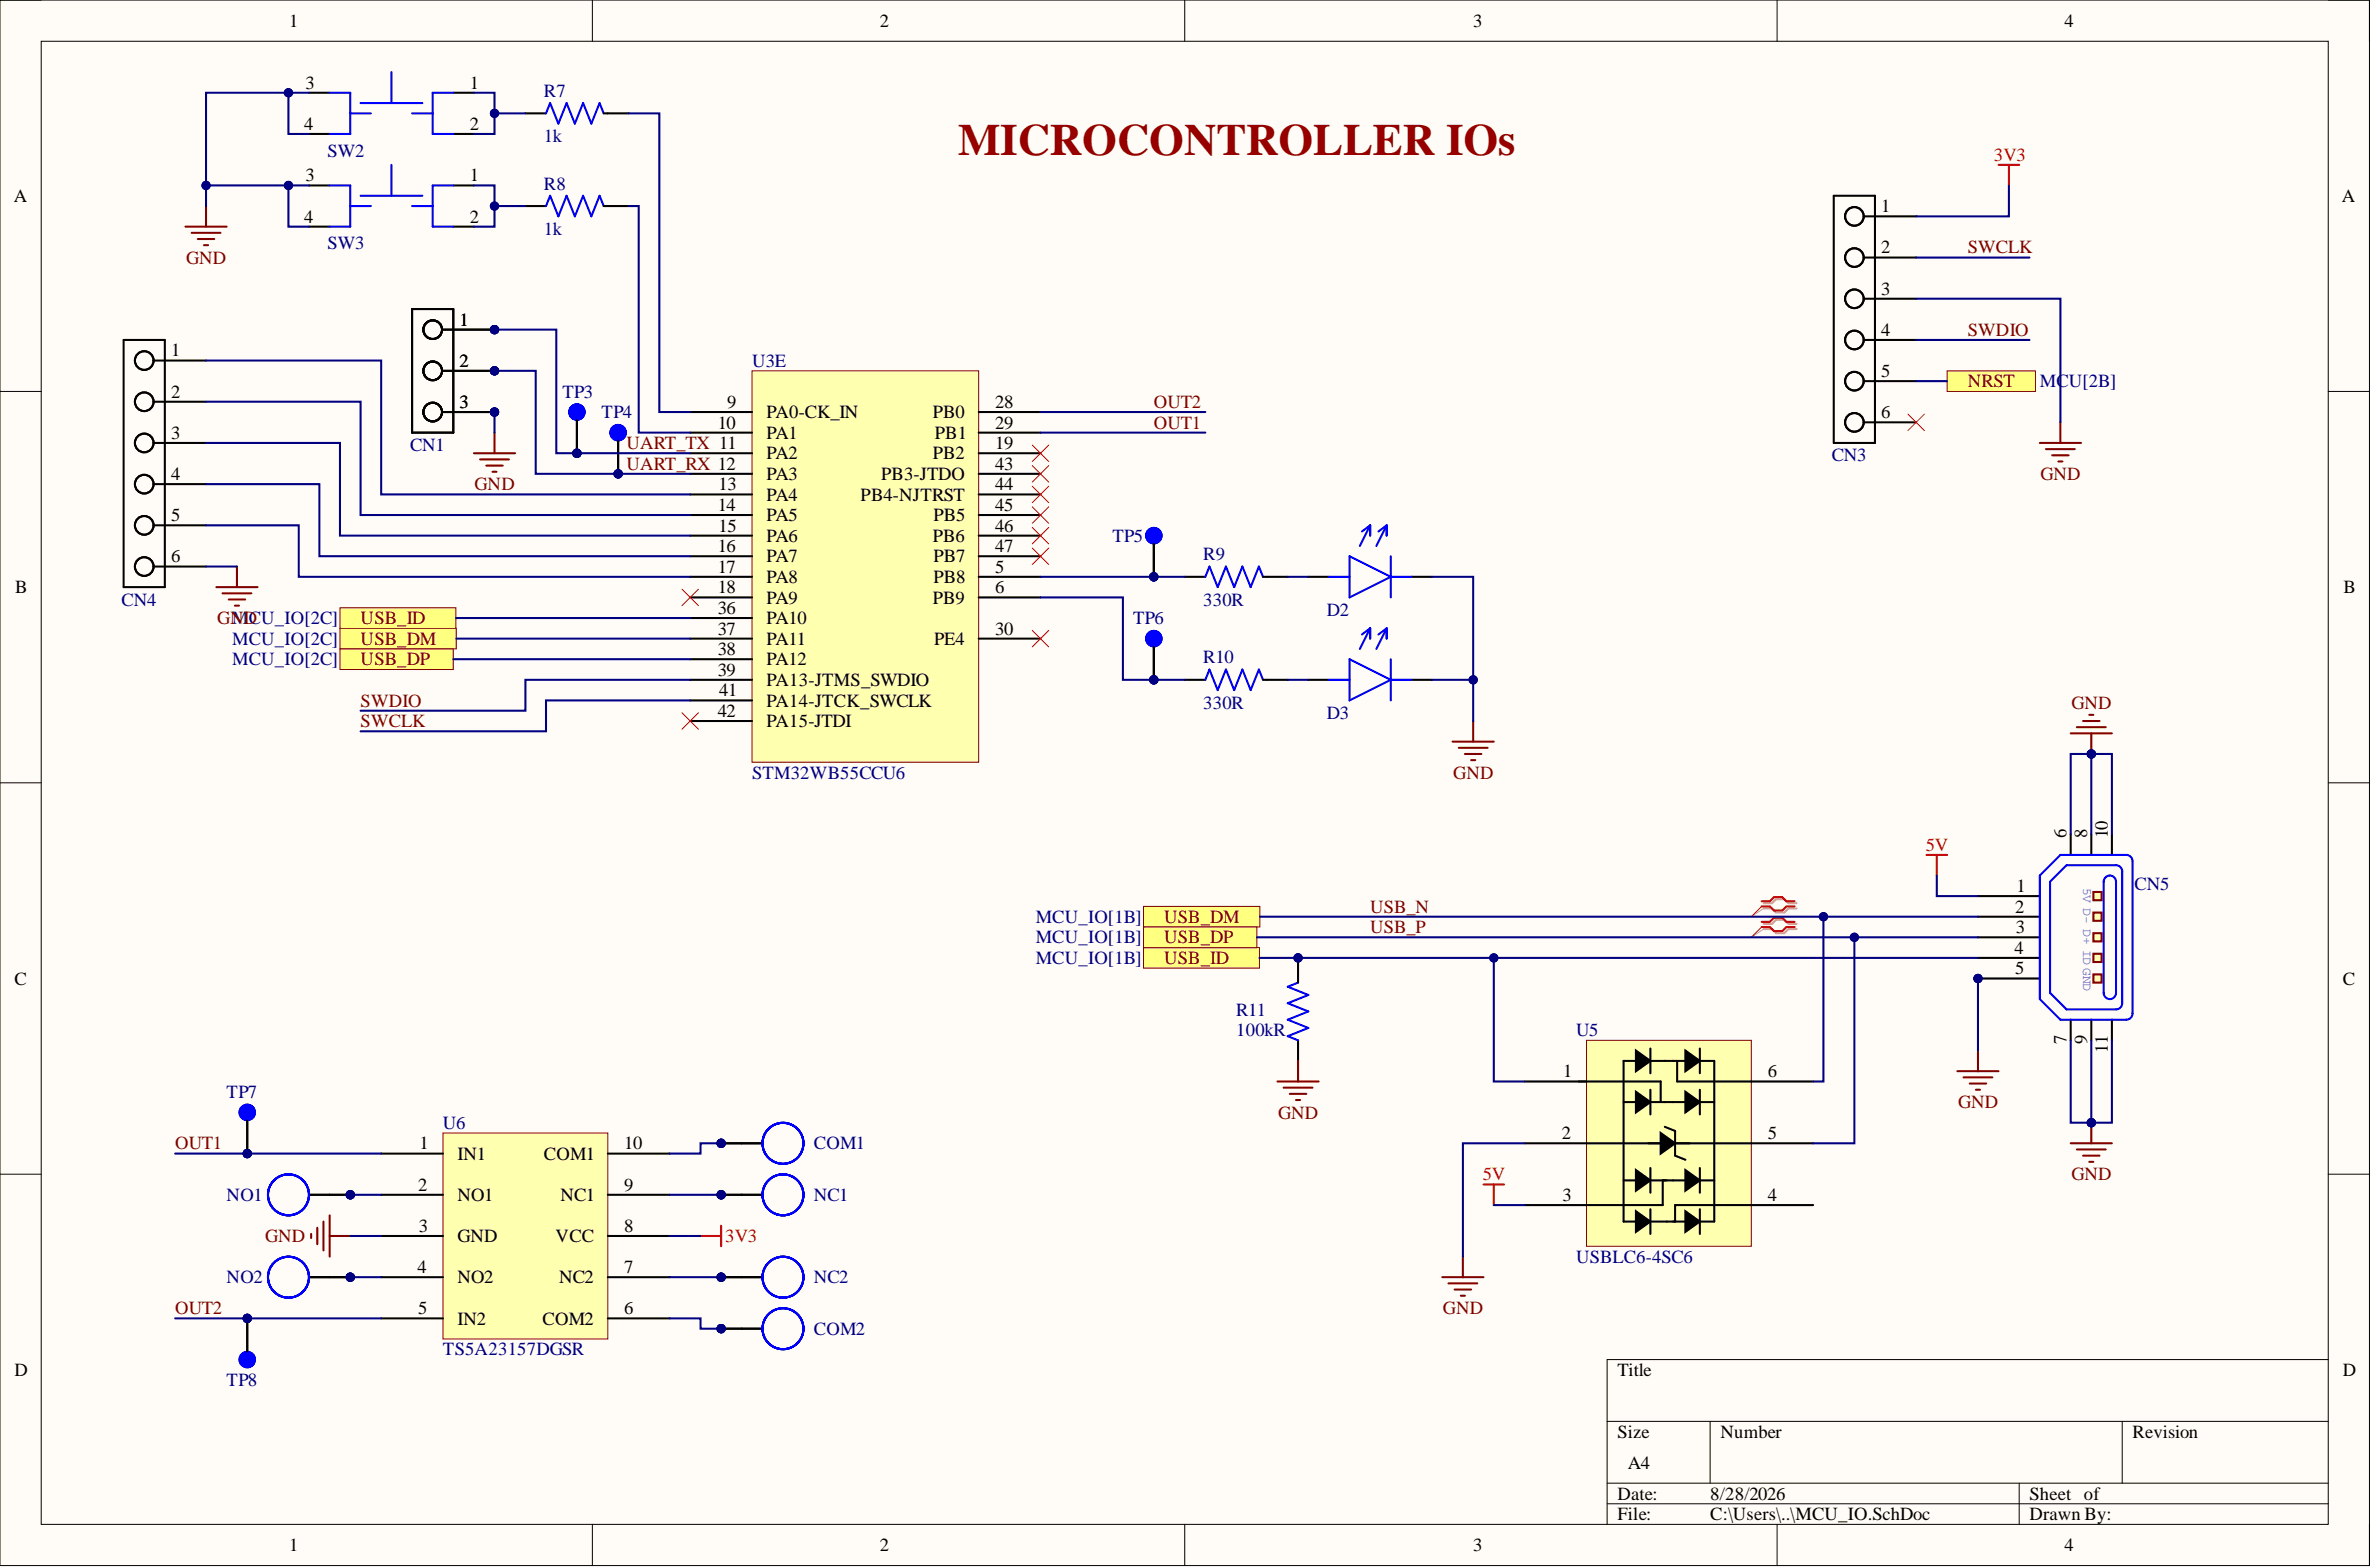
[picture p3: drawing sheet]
<svg xmlns="http://www.w3.org/2000/svg" width="292mm" height="193mm" viewBox="0 0 292 193" stroke-linecap="round" stroke-linejoin="round" font-family="sans-serif">
<defs><g id="words">
<text font-size="5.5" fill="#980000" x="118" y="19.1">MICROCONTROLLER IOs</text>
<g font-size="2.3">
<text x="35.6" y="3.3">1</text>
<text x="108.4" y="3.3">2</text>
<text x="181.5" y="3.3">3</text>
<text x="254.3" y="3.3">4</text>
<text x="37.7" y="10.9">3</text>
<text x="57.9" y="10.9">1</text>
<text x="37.5" y="16">4</text>
<text x="57.9" y="16">2</text>
<text x="37.7" y="22.3">3</text>
<text x="57.9" y="22.3">1</text>
<text x="1.7" y="24.9">A</text>
<text x="37.5" y="27.4">4</text>
<text x="57.9" y="27.4">2</text>
<text x="231.8" y="26.1">1</text>
<text x="288.5" y="24.9">A</text>
<text x="231.8" y="31.2">2</text>
<text x="56.6" y="40.1">1</text>
<text x="231.8" y="36.3">3</text>
<text x="231.8" y="41.4">4</text>
<text x="21.1" y="43.9">1</text>
<text x="56.6" y="45.2">2</text>
<text x="231.8" y="46.4">5</text>
<text x="21.1" y="49">2</text>
<text x="56.6" y="50.2">3</text>
<text x="88.4" y="52.8">10</text>
<text x="89.6" y="50.2">9</text>
<text x="94.4" y="51.5">PA0-CK_IN</text>
<text x="114.9" y="51.5">PB0</text>
<text x="122.6" y="50.2">28</text>
<text x="122.6" y="52.8">29</text>
<text x="231.8" y="51.5">6</text>
<text x="21.1" y="54">3</text>
<text x="21.1" y="59.1">4</text>
<text x="94.4" y="54">PA1</text>
<text x="94.4" y="56.6">PA2</text>
<text x="94.4" y="59.1">PA3</text>
<text x="108.6" y="59.1">PB3-JTDO</text>
<text x="114.9" y="56.6">PB2</text>
<text x="115.2" y="54">PB1</text>
<text x="122.6" y="55.3">19</text>
<text x="122.6" y="57.8">43</text>
<text x="21.1" y="64.2">5</text>
<text x="88.4" y="62.9">14</text>
<text x="88.5" y="60.4">13</text>
<text x="88.5" y="65.5">15</text>
<text x="94.4" y="61.6">PA4</text>
<text x="94.4" y="64.2">PA5</text>
<text x="106" y="61.6">PB4-NJTRST</text>
<text x="115" y="64.2">PB5</text>
<text x="122.6" y="60.4">44</text>
<text x="122.6" y="62.9">45</text>
<text x="122.6" y="65.5">46</text>
<text x="21.1" y="69.3">6</text>
<text x="88.4" y="68">16</text>
<text x="88.4" y="70.5">17</text>
<text x="94.4" y="66.7">PA6</text>
<text x="94.4" y="69.3">PA7</text>
<text x="94.4" y="71.8">PA8</text>
<text x="114.9" y="66.7">PB6</text>
<text x="115" y="69.3">PB7</text>
<text x="115" y="71.8">PB8</text>
<text x="122.6" y="68">47</text>
<text x="122.6" y="70.5">5</text>
<text x="1.9" y="73.1">B</text>
<text x="88.4" y="73.1">18</text>
<text x="88.4" y="75.6">36</text>
<text x="94.4" y="74.3">PA9</text>
<text x="94.4" y="76.9">PA10</text>
<text x="114.9" y="74.3">PB9</text>
<text x="122.6" y="73.1">6</text>
<text x="288.7" y="73.1">B</text>
<text x="88.4" y="78.1">37</text>
<text x="88.4" y="80.7">38</text>
<text x="88.4" y="83.2">39</text>
<text x="94.4" y="79.4">PA11</text>
<text x="94.4" y="81.9">PA12</text>
<text x="115.1" y="79.4">PE4</text>
<text x="122.6" y="78.1">30</text>
<text x="88.4" y="88.3">42</text>
<text x="88.6" y="85.7">41</text>
<text x="94.4" y="84.5">PA13-JTMS_SWDIO</text>
<text x="94.4" y="87">PA14-JTCK_SWCLK</text>
<text x="94.4" y="89.6">PA15-JTDI</text>
<text x="254.6" y="103.2" transform="rotate(-90 254.6 103.2)">6</text>
<text x="257.1" y="103.2" transform="rotate(-90 257.1 103.2)">8</text>
<text x="259.7" y="103.2" transform="rotate(-90 259.7 103.2)">10</text>
<text x="248.3" y="112.4">2</text>
<text x="248.4" y="109.8">1</text>
<text x="248.2" y="117.5">4</text>
<text x="248.3" y="120">5</text>
<text x="248.3" y="114.9">3</text>
<text x="1.8" y="121.3">C</text>
<text x="288.6" y="121.3">C</text>
<text x="254.6" y="128.6" transform="rotate(-90 254.6 128.6)">7</text>
<text x="257.1" y="128.6" transform="rotate(-90 257.1 128.6)">9</text>
<text x="259.7" y="129.6" transform="rotate(-90 259.7 129.6)">11</text>
<text x="192.6" y="132.7">1</text>
<text x="217.8" y="132.7">6</text>
<text x="51.7" y="141.6">1</text>
<text x="56.4" y="142.8">IN1</text>
<text x="67" y="142.8">COM1</text>
<text x="76.9" y="141.6">10</text>
<text x="192.4" y="140.3">2</text>
<text x="217.8" y="140.3">5</text>
<text x="51.5" y="146.6">2</text>
<text x="56.4" y="147.9">NO1</text>
<text x="69" y="147.9">NC1</text>
<text x="76.9" y="146.6">9</text>
<text x="192.5" y="147.9">3</text>
<text x="217.8" y="147.9">4</text>
<text x="51.6" y="151.7">3</text>
<text x="56.4" y="153">GND</text>
<text x="68.5" y="153">VCC</text>
<text x="76.9" y="151.7">8</text>
<text x="51.4" y="156.8">4</text>
<text x="51.5" y="161.8">5</text>
<text x="56.4" y="158">NO2</text>
<text x="68.9" y="158">NC2</text>
<text x="76.9" y="161.8">6</text>
<text x="76.9" y="156.8">7</text>
<text x="56.4" y="163.1">IN2</text>
<text x="66.8" y="163.1">COM2</text>
<text x="1.8" y="169.5">D</text>
<text x="199.3" y="169.5">Title</text>
<text x="288.6" y="169.5">D</text>
<text x="199.3" y="177.1">Size</text>
<text x="212" y="177.1">Number</text>
<text x="262.7" y="177.1">Revision</text>
<text x="199.3" y="184.7">Date:</text>
<text x="200.5" y="180.9">A4</text>
<text x="210.7" y="184.7">8/28/2026</text>
<text x="250" y="184.7">Sheet of</text>
<text x="35.6" y="191">1</text>
<text x="108.4" y="191">2</text>
<text x="181.5" y="191">3</text>
<text x="199.3" y="187.2">File:</text>
<text x="210.7" y="187.2">C:\Users\..\MCU_IO.SchDoc</text>
<text x="250" y="187.2">Drawn By:</text>
<text x="254.3" y="191">4</text>
</g>
<g font-size="2.3" fill="#000080">
<text x="67" y="11.9">R7</text>
<text x="67" y="17.5">1k</text>
<text x="40.4" y="19.3">SW2</text>
<text x="67" y="23.3">R8</text>
<text x="67" y="28.9">1k</text>
<text x="40.4" y="30.7">SW3</text>
<text x="92.6" y="45.2">U3E</text>
<text x="251.3" y="47.7">MCU[2B]</text>
<text x="69.3" y="49">TP3</text>
<text x="74.1" y="51.5">TP4</text>
<text x="50.5" y="55.6">CN1</text>
<text x="225.7" y="56.8">CN3</text>
<text x="137.1" y="66.7">TP5</text>
<text x="148.2" y="69">R9</text>
<text x="15" y="74.6">CN4</text>
<text x="28.6" y="76.9">MCU_IO[2C]</text>
<text x="139.6" y="76.9">TP6</text>
<text x="148.2" y="74.6">330R</text>
<text x="163.5" y="75.9">D2</text>
<text x="28.6" y="79.4">MCU_IO[2C]</text>
<text x="28.6" y="81.9">MCU_IO[2C]</text>
<text x="148.2" y="81.7">R10</text>
<text x="148.2" y="87.3">330R</text>
<text x="163.5" y="88.5">D3</text>
<text x="92.6" y="95.9">STM32WB55CCU6</text>
<text x="127.6" y="113.6">MCU_IO[1B]</text>
<text x="263" y="109.6">CN5</text>
<text x="127.6" y="118.7">MCU_IO[1B]</text>
<text x="127.6" y="116.2">MCU_IO[1B]</text>
<text x="152.3" y="125.1">R11</text>
<text x="152.3" y="127.6">100kR</text>
<text x="194.2" y="127.6">U5</text>
<text x="27.9" y="135.2">TP7</text>
<text x="54.6" y="139">U6</text>
<text x="100.3" y="141.6">COM1</text>
<text x="27.9" y="147.9">NO1</text>
<text x="100.3" y="147.9">NC1</text>
<text x="194.2" y="155.5">USBLC6-4SC6</text>
<text x="27.9" y="158">NO2</text>
<text x="100.3" y="158">NC2</text>
<text x="54.6" y="166.9">TS5A23157DGSR</text>
<text x="100.3" y="164.4">COM2</text>
<text x="27.9" y="170.7">TP8</text>
</g>
<g font-size="2.3" fill="#f00">
<text x="245.6" y="19.8">3V3</text>
<text x="237.3" y="104.8">5V</text>
<text x="182.7" y="145.4">5V</text>
<text x="89.3" y="153">3V3</text>
</g>
<g font-size="2.3" fill="#800000">
<text x="22.9" y="32.5">GND</text>
<text x="242.4" y="31.2">SWCLK</text>
<text x="242.4" y="41.4">SWDIO</text>
<text x="242.4" y="47.7">NRST</text>
<text x="142.1" y="52.8">OUT1</text>
<text x="142.1" y="50.2">OUT2</text>
<text x="77.2" y="55.3">UART_TX 11</text>
<text x="77.2" y="57.8">UART_RX 12</text>
<text x="251.4" y="59.1">GND</text>
<text x="58.5" y="60.4">GND</text>
<text x="26.7" y="76.9">GND</text>
<text x="44.4" y="76.9">USB_ID</text>
<text x="44.4" y="79.4">USB_DM</text>
<text x="44.4" y="81.9">USB_DP</text>
<text x="44.4" y="87">SWDIO</text>
<text x="44.4" y="89.6">SWCLK</text>
<text x="255.2" y="87.3">GND</text>
<text x="179" y="95.9">GND</text>
<text x="143.4" y="113.6">USB_DM</text>
<text x="168.8" y="112.4">USB_N</text>
<text x="143.4" y="118.7">USB_ID</text>
<text x="143.4" y="116.2">USB_DP</text>
<text x="168.8" y="114.9">USB_P</text>
<text x="157.5" y="137.7">GND</text>
<text x="241.2" y="136.5">GND</text>
<text x="21.6" y="141.6">OUT1</text>
<text x="255.2" y="145.4">GND</text>
<text x="32.7" y="153">GND</text>
<text x="21.6" y="161.8">OUT2</text>
<text x="177.8" y="161.8">GND</text>
</g>
<text font-size="1.6" fill="#4a86e8" x="256.6" y="109.3" transform="rotate(90 256.6 109.3)">5V D- D+ ID GND</text>
</g></defs>
<path d="M0 0h291.9v192.8h-291.9z" fill-rule="evenodd" fill="#fffcf8"/>
<path d="M0 0h291.9v192.8h-291.9z" fill="none" stroke="#000" stroke-width=".12"/>
<path d="M5.1 5.1h281.7v182.6h-281.7z" fill-rule="evenodd" fill="#fffcf8"/>
<g fill="none" stroke="#000" stroke-width=".12">
<path d="M0 0h5.1M5.1 5.1h281.7v182.6h-281.7zM73 0v5.1M146 0v5.1M218.9 0v5.1M286.8 0h5.1v5.1M0 48.2h5.1M286.8 48.2h5.1M0 96.4h5.1M286.8 96.4h5.1M0 144.6h5.1M286.8 144.6h5.1"/>
<path d="M198 175h88.8M210.7 175v7.6M261.4 175v7.6M286.8 167.4h-88.8v20.3M73 187.7v5.1M146 187.7v5.1M198 182.6h88.8M198 185.2h88.8M218.9 187.7v5.1M248.8 182.6v5.1M291.9 187.7v5.1"/>
</g>
<path d="M92.6 45.7h28v48.2h-28z" fill-rule="evenodd" fill="#ffffb0"/>
<path d="M92.6 45.7h28v48.2h-28z" fill="none" stroke="#800000" stroke-width=".12"/>
<g fill="none" stroke="#000" stroke-width=".25">
<path d="M85 50.7h7.6M85 53.3h7.6M85 55.8h7.6M85 58.4h7.6M120.6 50.7h7.6M120.6 53.3h7.6M120.6 55.8h7.6M120.6 58.4h7.6M85 60.9h7.6M85 63.4h7.6M85 66h7.6M85 68.5h7.6"/>
<path d="M85 71h7.6M85 73.6h7.6M85 76.1h7.6M85 78.6h7.6M120.6 60.9h7.6M120.6 63.4h7.6M120.6 66h7.6M120.6 68.5h7.6M120.6 71h7.6M120.6 73.6h7.6M120.6 78.6h7.6M85 81.2h7.6"/>
<path d="M85 83.7h7.6M85 86.3h7.6M85 88.8h7.6"/>
</g>
<path d="M41.9 77.4h14.3v2.5h-14.3z" fill-rule="evenodd" fill="#ffff80"/>
<path d="M41.9 77.4h14.3v2.5h-14.3z" fill="none" stroke="#800000" stroke-width=".12"/>
<path d="M41.9 74.8h14.3v2.6h-14.3z" fill-rule="evenodd" fill="#ffff80"/>
<path d="M41.9 74.8h14.3v2.6h-14.3z" fill="none" stroke="#800000" stroke-width=".12"/>
<path d="M41.9 79.9h13.9v2.5h-13.9z" fill-rule="evenodd" fill="#ffff80"/>
<path d="M41.9 79.9h13.9v2.5h-13.9z" fill="none" stroke="#800000" stroke-width=".12"/>
<g fill="none" stroke="#000" stroke-width=".25">
<path d="M38.1 11.4h2.5M38.1 16.5h2.5M55.8 11.4h2.6M55.8 16.5h2.6M64.7 14h2.6M74.4 14h3M38.1 22.8h2.5M38.1 27.9h2.5M55.8 22.8h2.6M55.8 27.9h2.6M64.7 25.4h2.6M74.4 25.4h3"/>
<path d="M225.9 24.1h5.1v30.4h-5.1zM229.7 26.6h6.4M229.7 31.7h6.4M229.7 36.8h6.4M229.7 41.9h6.4M229.7 46.9h6.4M229.7 52h6.4M146 71h2.5M155.6 71h3M161.2 71h2.5M173.9 71h2.5M146 83.7h2.5"/>
<path d="M155.6 83.7h3M161.2 83.7h2.5M173.9 83.7h2.5"/>
<circle cx="228.5" cy="26.6" r="1.15"/>
<circle cx="228.5" cy="36.8" r="1.15"/>
<circle cx="228.5" cy="31.7" r="1.15"/>
<circle cx="228.5" cy="41.9" r="1.15"/>
<circle cx="228.5" cy="46.9" r="1.15"/>
<circle cx="228.5" cy="52" r="1.15"/>
</g>
<g fill="none" stroke="#00f" stroke-width=".25">
<path d="M40.6 11.4h2.6v5.1h-2.6M43.2 14h2.5M44.4 12.7h7.6M48.2 8.9v3.8M50.8 14h2.5M55.8 11.4h-2.5v5.1h2.5M67.3 14l.5-1.3 1 2.5 1-2.5 1 2.5 1-2.5 1.1 2.5 1-2.5 .5 1.3M40.6 22.8h2.6v5.1h-2.6M43.2 25.4h2.5M44.4 24.1h7.6M48.2 20.3v3.8M50.8 25.4h2.5"/>
<path d="M55.8 22.8h-2.5v5.1h2.5M67.3 25.4l.5-1.3 1 2.5 1-2.5 1 2.5 1-2.5 1.1 2.5 1-2.5 .5 1.3M148.5 71l.5-1.2 1 2.5 1-2.5 1 2.5 1.1-2.5 1 2.5 1-2.5 .5 1.2M163.7 71h2.6M166.3 68.5l5 2.5-5 2.6zM168.8 64.7l-1.3 2.5M168.8 64.7v1.3M168.8 77.4v1.2M168.8 64.7l-1 .8M168.8 77.4l-1.3 2.5M168.8 77.4l-1 .7M170.8 64.7l-1.2 2.5"/>
<path d="M170.8 64.7v1.3M170.8 77.4v1.2M170.8 64.7l-1 .8M170.8 77.4l-1.2 2.5M170.8 77.4l-1 .7M171.3 68.5v5.1M171.3 71h2.6M148.5 83.7l.5-1.3 1 2.6 1-2.6 1 2.6 1.1-2.6 1 2.6 1-2.6 .5 1.3M163.7 83.7h2.6M166.3 81.2l5 2.5-5 2.6zM171.3 81.2v5.1M171.3 83.7h2.6"/>
</g>
<g fill="none" stroke="#800000" stroke-width=".25">
<path d="M22.8 27.9h5.1M23.6 28.7h3.6M24.4 29.4h2M25.1 30.2h.5M25.4 25.4v2.5M251.3 54.5h5.1M252.1 55.3h3.5M252.8 56.1h2M253.6 56.8h.5M253.8 52v2.5M26.7 72.3h5M27.4 73.1h3.6"/>
<path d="M28.2 73.8h2M28.9 74.6h.5M29.2 69.8v2.5M179 91.3h5M179.7 92.1h3.6M180.5 92.8h2M181.2 93.6h.5M181.5 88.8v2.5"/>
</g>
<path d="M246.2 20.3h2.6M247.5 20.3v2.5" fill="none" stroke="#f00" stroke-width=".25"/>
<g fill="none" stroke="#f00" stroke-width=".12">
<path d="M127.2 54.8l2 2M127.2 57.3l2 2.1M129.2 54.8l-2 2M129.2 57.3l-2 2.1M235.1 51l2 2M237.1 51l-2 2M84 72.6l2 2M86 72.6l-2 2M127.2 64.9l2 2.1M127.2 67.5l2 2M127.2 77.6l2 2.1M129.2 64.9l-2 2.1"/>
<path d="M129.2 67.5l-2 2M129.2 77.6l-2 2.1M84 87.8l2 2M86 87.8l-2 2"/>
</g>
<path d="M54.6 139.5h20.3v25.4h-20.3z" fill-rule="evenodd" fill="#ffffb0"/>
<path d="M54.6 139.5h20.3v25.4h-20.3z" fill="none" stroke="#800000" stroke-width=".12"/>
<path d="M47 142.1h7.6M47 147.1h7.6M47 152.2h7.6M47 157.3h7.6M74.9 142.1h7.6M74.9 147.1h7.6M74.9 152.2h7.6M74.9 157.3h7.6M47 162.4h7.6M74.9 162.4h7.6" fill="none" stroke="#000" stroke-width=".25"/>
<path d="M38.3 152v.5M39.1 151.2v2M39.9 150.4v3.6M40.6 149.7v5M40.6 152.2h2.6" fill="none" stroke="#800000" stroke-width=".25"/>
<circle cx="88.8" cy="140.8" r=".51" fill="#000080"/>
<circle cx="88.8" cy="140.8" r=".51" fill="none" stroke="#000080" stroke-width=".12"/>
<circle cx="88.8" cy="140.8" r=".51" fill="#000080"/>
<circle cx="88.8" cy="140.8" r=".51" fill="none" stroke="#000080" stroke-width=".12"/>
<path d="M88.8 140.8h2.6" fill="none" stroke="#000" stroke-width=".25"/>
<circle cx="88.8" cy="140.8" r=".51" fill="#000080"/>
<circle cx="88.8" cy="140.8" r=".51" fill="none" stroke="#000080" stroke-width=".12"/>
<path d="M88.8 140.8h5.1" fill="none" stroke="#000" stroke-width=".25"/>
<circle cx="96.5" cy="140.8" r="2.52" fill="none" stroke="#00f" stroke-width=".25"/>
<circle cx="88.8" cy="140.8" r=".51" fill="#000080"/>
<circle cx="88.8" cy="140.8" r=".51" fill="none" stroke="#000080" stroke-width=".12"/>
<path d="M91.4 140.8h2.5" fill="none" stroke="#000" stroke-width=".25"/>
<circle cx="96.5" cy="140.8" r="2.52" fill="none" stroke="#00f" stroke-width=".25"/>
<circle cx="88.8" cy="147.1" r=".51" fill="#000080"/>
<circle cx="88.8" cy="147.1" r=".51" fill="none" stroke="#000080" stroke-width=".12"/>
<circle cx="88.8" cy="147.1" r=".51" fill="#000080"/>
<circle cx="88.8" cy="147.1" r=".51" fill="none" stroke="#000080" stroke-width=".12"/>
<path d="M88.8 147.1h2.6" fill="none" stroke="#000" stroke-width=".25"/>
<circle cx="88.8" cy="147.1" r=".51" fill="#000080"/>
<circle cx="88.8" cy="147.1" r=".51" fill="none" stroke="#000080" stroke-width=".12"/>
<path d="M88.8 147.1h5.1" fill="none" stroke="#000" stroke-width=".25"/>
<circle cx="96.5" cy="147.1" r="2.52" fill="none" stroke="#00f" stroke-width=".25"/>
<circle cx="88.8" cy="147.1" r=".51" fill="#000080"/>
<circle cx="88.8" cy="147.1" r=".51" fill="none" stroke="#000080" stroke-width=".12"/>
<path d="M91.4 147.1h2.5" fill="none" stroke="#000" stroke-width=".25"/>
<circle cx="96.5" cy="147.1" r="2.52" fill="none" stroke="#00f" stroke-width=".25"/>
<circle cx="88.8" cy="157.3" r=".51" fill="#000080"/>
<circle cx="88.8" cy="157.3" r=".51" fill="none" stroke="#000080" stroke-width=".12"/>
<circle cx="88.8" cy="157.3" r=".51" fill="#000080"/>
<circle cx="88.8" cy="157.3" r=".51" fill="none" stroke="#000080" stroke-width=".12"/>
<path d="M88.8 157.3h2.6" fill="none" stroke="#000" stroke-width=".25"/>
<circle cx="88.8" cy="157.3" r=".51" fill="#000080"/>
<circle cx="88.8" cy="157.3" r=".51" fill="none" stroke="#000080" stroke-width=".12"/>
<path d="M88.8 157.3h5.1" fill="none" stroke="#000" stroke-width=".25"/>
<circle cx="96.5" cy="157.3" r="2.52" fill="none" stroke="#00f" stroke-width=".25"/>
<circle cx="88.8" cy="157.3" r=".51" fill="#000080"/>
<circle cx="88.8" cy="157.3" r=".51" fill="none" stroke="#000080" stroke-width=".12"/>
<path d="M91.4 157.3h2.5" fill="none" stroke="#000" stroke-width=".25"/>
<circle cx="96.5" cy="157.3" r="2.52" fill="none" stroke="#00f" stroke-width=".25"/>
<circle cx="88.8" cy="163.6" r=".51" fill="#000080"/>
<circle cx="88.8" cy="163.6" r=".51" fill="none" stroke="#000080" stroke-width=".12"/>
<circle cx="88.8" cy="163.6" r=".51" fill="#000080"/>
<circle cx="88.8" cy="163.6" r=".51" fill="none" stroke="#000080" stroke-width=".12"/>
<path d="M88.8 163.6h2.6" fill="none" stroke="#000" stroke-width=".25"/>
<circle cx="88.8" cy="163.6" r=".51" fill="#000080"/>
<circle cx="88.8" cy="163.6" r=".51" fill="none" stroke="#000080" stroke-width=".12"/>
<path d="M88.8 163.6h5.1" fill="none" stroke="#000" stroke-width=".25"/>
<circle cx="96.5" cy="163.6" r="2.52" fill="none" stroke="#00f" stroke-width=".25"/>
<circle cx="88.8" cy="163.6" r=".51" fill="#000080"/>
<circle cx="88.8" cy="163.6" r=".51" fill="none" stroke="#000080" stroke-width=".12"/>
<path d="M91.4 163.6h2.5" fill="none" stroke="#000" stroke-width=".25"/>
<circle cx="96.5" cy="163.6" r="2.52" fill="none" stroke="#00f" stroke-width=".25"/>
<circle cx="43.2" cy="147.1" r=".51" fill="#000080"/>
<circle cx="43.2" cy="147.1" r=".51" fill="none" stroke="#000080" stroke-width=".12"/>
<circle cx="43.2" cy="147.1" r=".51" fill="#000080"/>
<circle cx="43.2" cy="147.1" r=".51" fill="none" stroke="#000080" stroke-width=".12"/>
<path d="M40.6 147.1h2.6" fill="none" stroke="#000" stroke-width=".25"/>
<circle cx="43.2" cy="147.1" r=".51" fill="#000080"/>
<circle cx="43.2" cy="147.1" r=".51" fill="none" stroke="#000080" stroke-width=".12"/>
<path d="M38.1 147.1h5.1" fill="none" stroke="#000" stroke-width=".25"/>
<circle cx="35.5" cy="147.1" r="2.52" fill="none" stroke="#00f" stroke-width=".25"/>
<circle cx="43.2" cy="147.1" r=".51" fill="#000080"/>
<circle cx="43.2" cy="147.1" r=".51" fill="none" stroke="#000080" stroke-width=".12"/>
<path d="M38.1 147.1h2.5" fill="none" stroke="#000" stroke-width=".25"/>
<circle cx="35.5" cy="147.1" r="2.52" fill="none" stroke="#00f" stroke-width=".25"/>
<circle cx="43.2" cy="157.3" r=".51" fill="#000080"/>
<circle cx="43.2" cy="157.3" r=".51" fill="none" stroke="#000080" stroke-width=".12"/>
<circle cx="43.2" cy="157.3" r=".51" fill="#000080"/>
<circle cx="43.2" cy="157.3" r=".51" fill="none" stroke="#000080" stroke-width=".12"/>
<path d="M40.6 157.3h2.6" fill="none" stroke="#000" stroke-width=".25"/>
<circle cx="43.2" cy="157.3" r=".51" fill="#000080"/>
<circle cx="43.2" cy="157.3" r=".51" fill="none" stroke="#000080" stroke-width=".12"/>
<path d="M38.1 157.3h5.1" fill="none" stroke="#000" stroke-width=".25"/>
<circle cx="35.5" cy="157.3" r="2.52" fill="none" stroke="#00f" stroke-width=".25"/>
<circle cx="43.2" cy="157.3" r=".51" fill="#000080"/>
<circle cx="43.2" cy="157.3" r=".51" fill="none" stroke="#000080" stroke-width=".12"/>
<path d="M38.1 157.3h2.5" fill="none" stroke="#000" stroke-width=".25"/>
<circle cx="35.5" cy="157.3" r="2.52" fill="none" stroke="#00f" stroke-width=".25"/>
<path d="M86.3 152.2h2.5M88.8 150.9v2.6" fill="none" stroke="#f00" stroke-width=".25"/>
<circle cx="243.7" cy="120.5" r=".51" fill="#000080"/>
<circle cx="243.7" cy="120.5" r=".51" fill="none" stroke="#000080" stroke-width=".12"/>
<path d="M243.7 110.4h7.6M243.7 112.9h7.6M243.7 115.4h7.6M243.7 118h7.6M243.7 120.5h7.6" fill="none" stroke="#000" stroke-width=".25"/>
<circle cx="243.7" cy="120.5" r=".51" fill="#000080"/>
<circle cx="243.7" cy="120.5" r=".51" fill="none" stroke="#000080" stroke-width=".12"/>
<path d="M255.1 102.7v2.6M257.6 102.7v2.6M260.2 102.7v2.6M255.1 125.6v2.5M257.6 125.6v2.5M260.2 125.6v2.5" fill="none" stroke="#000" stroke-width=".25"/>
<path d="M251.3 107.8l2.5-2.5h8.2a.76 .76 0 0 1 .7 .7v18.8a.76 .76 0 0 1-.7 .8h-8.2l-2.5-2.6zM252.6 108.6l2-2.1h6.1a.76 .76 0 0 1 .7 .8v16.2a.76 .76 0 0 1-.7 .8h-6.1l-2-2zM259.4 108a.76 .76 0 0 1 .8-.1 .76 .76 0 0 1 .5 .7v13.7a.76 .76 0 0 1-.8 .7 .76 .76 0 0 1-.7-.7v-13.7z" fill="none" stroke="#00f" stroke-width=".25"/>
<path d="M257.9 109.8h1v1.1h-1z" fill-rule="evenodd" fill="#ffffb0"/>
<path d="M257.9 109.8h1v1.1h-1z" fill="none" stroke="#800000" stroke-width=".25"/>
<path d="M257.9 112.4h1v1h-1z" fill-rule="evenodd" fill="#ffffb0"/>
<path d="M257.9 112.4h1v1h-1z" fill="none" stroke="#800000" stroke-width=".25"/>
<path d="M257.9 114.9h1v1h-1z" fill-rule="evenodd" fill="#ffffb0"/>
<path d="M257.9 114.9h1v1h-1z" fill="none" stroke="#800000" stroke-width=".25"/>
<path d="M257.9 117.5h1v1h-1z" fill-rule="evenodd" fill="#ffffb0"/>
<path d="M257.9 117.5h1v1h-1z" fill="none" stroke="#800000" stroke-width=".25"/>
<path d="M257.9 120h1v1h-1z" fill-rule="evenodd" fill="#ffffb0"/>
<path d="M255.1 90.3h5.1M255.9 89.6h3.5M256.6 88.8h2.1M257.4 88h.5M257.6 90.3v2.5M257.9 120h1v1h-1z" fill="none" stroke="#800000" stroke-width=".25"/>
<circle cx="257.6" cy="92.9" r=".51" fill="#000080"/>
<circle cx="257.6" cy="92.9" r=".51" fill="none" stroke="#000080" stroke-width=".12"/>
<path d="M257.6 138.3v2.5M255.1 140.8h5.1M255.9 141.6h3.5M256.6 142.3h2.1M257.4 143.1h.5" fill="none" stroke="#800000" stroke-width=".25"/>
<circle cx="257.6" cy="138.3" r=".51" fill="#000080"/>
<circle cx="257.6" cy="138.3" r=".51" fill="none" stroke="#000080" stroke-width=".12"/>
<path d="M241.1 131.9h5.1M241.9 132.7h3.6M242.7 133.4h2M243.4 134.2h.5M243.7 129.4v2.5" fill="none" stroke="#800000" stroke-width=".25"/>
<path d="M195.5 128.1h20.3v25.4h-20.3z" fill-rule="evenodd" fill="#ffffb0"/>
<path d="M195.5 128.1h20.3v25.4h-20.3z" fill="none" stroke="#800000" stroke-width=".12"/>
<g fill="none" stroke="#000" stroke-width=".25">
<path d="M187.8 133.2h16.8v2.5M200 130.6h11.2v19.8h-11.2zM200 135.7h11.2M201.5 129.4l1.8 1.2-1.8 1.3zM201.5 134.5l1.8 1.2-1.8 1.3zM203.3 129.1v3.1M203.3 134.2v3M204.6 139.5l1.8 1.3-1.8 1.3zM205.1 138.8l1.3 .5v3l1.2 .5M206.6 130.6v2.6h16.8M207.6 129.4l1.8 1.2-1.8 1.3zM207.6 134.5l1.8 1.2-1.8 1.3z"/>
<path d="M209.4 129.1v3.1M209.4 134.2v3M187.8 140.8h35.6M200 145.4h11.2M201.5 144.1l1.8 1.3-1.8 1.2zM201.5 149.2l1.8 1.2-1.8 1.3zM203.3 143.8v3.1M203.3 148.9v3.1M204.8 145.4v3h-17M207.6 144.1l1.8 1.3-1.8 1.2zM207.6 149.2l1.8 1.2-1.8 1.3zM209.4 143.8v3.1"/>
<path d="M209.4 148.9v3.1M223.4 148.4h-17v2"/>
</g>
<path d="M201.5 129.4l1.8 1.2-1.8 1.3zM201.5 134.5l1.8 1.2-1.8 1.3zM204.6 139.5l1.8 1.3-1.8 1.3zM207.6 129.4l1.8 1.2-1.8 1.3zM207.6 134.5l1.8 1.2-1.8 1.3zM201.5 144.1l1.8 1.3-1.8 1.2zM201.5 149.2l1.8 1.2-1.8 1.3zM207.6 144.1l1.8 1.3-1.8 1.2zM207.6 149.2l1.8 1.2-1.8 1.3z" fill="#000"/>
<path d="M140.9 111.6h14.3v2.6h-14.3z" fill-rule="evenodd" fill="#ffff80"/>
<path d="M140.9 111.6h14.3v2.6h-14.3z" fill="none" stroke="#800000" stroke-width=".12"/>
<path d="M140.9 116.7h14.3v2.5h-14.3z" fill-rule="evenodd" fill="#ffff80"/>
<path d="M140.9 116.7h14.3v2.5h-14.3z" fill="none" stroke="#800000" stroke-width=".12"/>
<path d="M140.9 114.2h13.9v2.5h-13.9z" fill-rule="evenodd" fill="#ffff80"/>
<path d="M140.9 114.2h13.9v2.5h-13.9z" fill="none" stroke="#800000" stroke-width=".12"/>
<path d="M217 111h1l.6-.5h1l.5 .5h1M217 111.6h1l.6 .5h1l.5-.5h1M217 113.5h1l.6-.5h1l.5 .5h1M217 114.2h1l.6 .5h1l.5-.5h1M237.3 105.3h2.6M238.6 105.3v2.5M182.8 145.9h2.5M184 145.9v2.5" fill="none" stroke="#f00" stroke-width=".25"/>
<path d="M177.7 157.3h5.1M178.4 158h3.6M179.2 158.8h2M180 159.6h.5M180.2 154.7v2.6" fill="none" stroke="#800000" stroke-width=".25"/>
<path d="M217.3 111.2h1l.5-.5h1l.5 .5h1M217.3 111.9h1l.5 .5h1l.5-.5h1M217.3 113.8h1l.5-.5h1l.5 .5h1M217.3 114.4h1l.5 .5h1l.5-.5h1" fill="none" stroke="#d0a19e" stroke-width=".25"/>
<path d="M217.3 111.9l-1.5 1M217.3 114.4l-1.5 1" fill="none" stroke="#d0a19e" stroke-width=".12"/>
<path d="M217 111.6l-1.2 1.3M217 114.2l-1.2 1.2" fill="none" stroke="#f00" stroke-width=".12"/>
<circle cx="159.9" cy="118" r=".51" fill="#000080"/>
<circle cx="159.9" cy="118" r=".51" fill="none" stroke="#000080" stroke-width=".12"/>
<path d="M159.9 118v2.5M159.9 128.1v2.5" fill="none" stroke="#000" stroke-width=".25"/>
<circle cx="159.9" cy="118" r=".51" fill="#000080"/>
<circle cx="159.9" cy="118" r=".51" fill="none" stroke="#000080" stroke-width=".12"/>
<path d="M159.9 121l-1.3 .5 2.6 1-2.6 1 2.6 1.1-2.6 1 2.6 1-2.6 1 1.3 .5" fill="none" stroke="#00f" stroke-width=".25"/>
<path d="M159.9 120.5v.5" fill="none" stroke="#000" stroke-width=".25"/>
<path d="M157.4 133.2h5.1M158.1 133.9h3.6M158.9 134.7h2M159.7 135.5h.5M159.9 130.6v2.6" fill="none" stroke="#800000" stroke-width=".25"/>
<circle cx="71.1" cy="55.8" r=".51" fill="#000080"/>
<circle cx="71.1" cy="55.8" r=".51" fill="none" stroke="#000080" stroke-width=".12"/>
<circle cx="71.1" cy="55.8" r=".51" fill="#000080"/>
<circle cx="71.1" cy="55.8" r=".51" fill="none" stroke="#000080" stroke-width=".12"/>
<circle cx="71.1" cy="50.7" r="1.02" fill="#00f"/>
<circle cx="71.1" cy="50.7" r="1.02" fill="none" stroke="#00f" stroke-width=".12"/>
<path d="M71.1 51.8v4" fill="none" stroke="#000" stroke-width=".25"/>
<circle cx="71.1" cy="55.8" r=".51" fill="#000080"/>
<circle cx="71.1" cy="55.8" r=".51" fill="none" stroke="#000080" stroke-width=".12"/>
<circle cx="71.1" cy="50.7" r="1.02" fill="#00f"/>
<circle cx="71.1" cy="50.7" r="1.02" fill="none" stroke="#00f" stroke-width=".12"/>
<path d="M71.1 51.8v4" fill="none" stroke="#000" stroke-width=".25"/>
<circle cx="71.1" cy="55.8" r=".51" fill="#000080"/>
<circle cx="71.1" cy="55.8" r=".51" fill="none" stroke="#000080" stroke-width=".12"/>
<circle cx="76.2" cy="58.4" r=".51" fill="#000080"/>
<circle cx="76.2" cy="58.4" r=".51" fill="none" stroke="#000080" stroke-width=".12"/>
<circle cx="76.2" cy="58.4" r=".51" fill="#000080"/>
<circle cx="76.2" cy="58.4" r=".51" fill="none" stroke="#000080" stroke-width=".12"/>
<circle cx="76.2" cy="53.3" r="1.02" fill="#00f"/>
<circle cx="76.2" cy="53.3" r="1.02" fill="none" stroke="#00f" stroke-width=".12"/>
<path d="M76.2 54.3v4.1" fill="none" stroke="#000" stroke-width=".25"/>
<circle cx="76.2" cy="58.4" r=".51" fill="#000080"/>
<circle cx="76.2" cy="58.4" r=".51" fill="none" stroke="#000080" stroke-width=".12"/>
<circle cx="76.2" cy="53.3" r="1.02" fill="#00f"/>
<circle cx="76.2" cy="53.3" r="1.02" fill="none" stroke="#00f" stroke-width=".12"/>
<path d="M76.2 54.3v4.1" fill="none" stroke="#000" stroke-width=".25"/>
<circle cx="76.2" cy="58.4" r=".51" fill="#000080"/>
<circle cx="76.2" cy="58.4" r=".51" fill="none" stroke="#000080" stroke-width=".12"/>
<circle cx="142.1" cy="71" r=".51" fill="#000080"/>
<circle cx="142.1" cy="71" r=".51" fill="none" stroke="#000080" stroke-width=".12"/>
<circle cx="142.1" cy="71" r=".51" fill="#000080"/>
<circle cx="142.1" cy="71" r=".51" fill="none" stroke="#000080" stroke-width=".12"/>
<circle cx="142.1" cy="66" r="1.02" fill="#00f"/>
<circle cx="142.1" cy="66" r="1.02" fill="none" stroke="#00f" stroke-width=".12"/>
<path d="M142.1 67v4" fill="none" stroke="#000" stroke-width=".25"/>
<circle cx="142.1" cy="71" r=".51" fill="#000080"/>
<circle cx="142.1" cy="71" r=".51" fill="none" stroke="#000080" stroke-width=".12"/>
<circle cx="142.1" cy="66" r="1.02" fill="#00f"/>
<circle cx="142.1" cy="66" r="1.02" fill="none" stroke="#00f" stroke-width=".12"/>
<path d="M142.1 67v4" fill="none" stroke="#000" stroke-width=".25"/>
<circle cx="142.1" cy="71" r=".51" fill="#000080"/>
<circle cx="142.1" cy="71" r=".51" fill="none" stroke="#000080" stroke-width=".12"/>
<circle cx="142.1" cy="83.7" r=".51" fill="#000080"/>
<circle cx="142.1" cy="83.7" r=".51" fill="none" stroke="#000080" stroke-width=".12"/>
<circle cx="142.1" cy="83.7" r=".51" fill="#000080"/>
<circle cx="142.1" cy="83.7" r=".51" fill="none" stroke="#000080" stroke-width=".12"/>
<circle cx="142.1" cy="78.6" r="1.02" fill="#00f"/>
<circle cx="142.1" cy="78.6" r="1.02" fill="none" stroke="#00f" stroke-width=".12"/>
<path d="M142.1 79.7v4" fill="none" stroke="#000" stroke-width=".25"/>
<circle cx="142.1" cy="83.7" r=".51" fill="#000080"/>
<circle cx="142.1" cy="83.7" r=".51" fill="none" stroke="#000080" stroke-width=".12"/>
<circle cx="142.1" cy="78.6" r="1.02" fill="#00f"/>
<circle cx="142.1" cy="78.6" r="1.02" fill="none" stroke="#00f" stroke-width=".12"/>
<path d="M142.1 79.7v4" fill="none" stroke="#000" stroke-width=".25"/>
<circle cx="142.1" cy="83.7" r=".51" fill="#000080"/>
<circle cx="142.1" cy="83.7" r=".51" fill="none" stroke="#000080" stroke-width=".12"/>
<circle cx="30.5" cy="142.1" r=".51" fill="#000080"/>
<circle cx="30.5" cy="142.1" r=".51" fill="none" stroke="#000080" stroke-width=".12"/>
<circle cx="30.5" cy="142.1" r=".51" fill="#000080"/>
<circle cx="30.5" cy="142.1" r=".51" fill="none" stroke="#000080" stroke-width=".12"/>
<circle cx="30.5" cy="137" r="1.02" fill="#00f"/>
<circle cx="30.5" cy="137" r="1.02" fill="none" stroke="#00f" stroke-width=".12"/>
<path d="M30.5 138v4.1" fill="none" stroke="#000" stroke-width=".25"/>
<circle cx="30.5" cy="142.1" r=".51" fill="#000080"/>
<circle cx="30.5" cy="142.1" r=".51" fill="none" stroke="#000080" stroke-width=".12"/>
<circle cx="30.5" cy="137" r="1.02" fill="#00f"/>
<circle cx="30.5" cy="137" r="1.02" fill="none" stroke="#00f" stroke-width=".12"/>
<path d="M30.5 138v4.1" fill="none" stroke="#000" stroke-width=".25"/>
<circle cx="30.5" cy="142.1" r=".51" fill="#000080"/>
<circle cx="30.5" cy="142.1" r=".51" fill="none" stroke="#000080" stroke-width=".12"/>
<circle cx="30.5" cy="162.4" r=".51" fill="#000080"/>
<circle cx="30.5" cy="162.4" r=".51" fill="none" stroke="#000080" stroke-width=".12"/>
<circle cx="30.5" cy="162.4" r=".51" fill="#000080"/>
<circle cx="30.5" cy="162.4" r=".51" fill="none" stroke="#000080" stroke-width=".12"/>
<circle cx="30.5" cy="167.4" r="1.02" fill="#00f"/>
<circle cx="30.5" cy="167.4" r="1.02" fill="none" stroke="#00f" stroke-width=".12"/>
<path d="M30.5 162.4v4" fill="none" stroke="#000" stroke-width=".25"/>
<circle cx="30.5" cy="162.4" r=".51" fill="#000080"/>
<circle cx="30.5" cy="162.4" r=".51" fill="none" stroke="#000080" stroke-width=".12"/>
<circle cx="30.5" cy="167.4" r="1.02" fill="#00f"/>
<circle cx="30.5" cy="167.4" r="1.02" fill="none" stroke="#00f" stroke-width=".12"/>
<path d="M30.5 162.4v4" fill="none" stroke="#000" stroke-width=".25"/>
<circle cx="30.5" cy="162.4" r=".51" fill="#000080"/>
<circle cx="30.5" cy="162.4" r=".51" fill="none" stroke="#000080" stroke-width=".12"/>
<path d="M239.9 45.7h10.9v2.5h-10.9z" fill-rule="evenodd" fill="#ffff80"/>
<path d="M239.9 45.7h10.9v2.5h-10.9z" fill="none" stroke="#800000" stroke-width=".12"/>
<g fill="none" stroke="#000" stroke-width=".25">
<path d="M15.2 41.9h5.1v30.4h-5.1zM19 44.4h6.4M19 49.5h6.4M19 54.5h6.4M19 59.6h6.4M19 64.7h6.4M19 69.8h6.4"/>
<circle cx="17.8" cy="44.4" r="1.15"/>
<circle cx="17.8" cy="54.5" r="1.15"/>
<circle cx="17.8" cy="59.6" r="1.15"/>
<circle cx="17.8" cy="49.5" r="1.15"/>
<circle cx="17.8" cy="64.7" r="1.15"/>
<circle cx="17.8" cy="69.8" r="1.15"/>
</g>
<path d="M127.2 59.9l2 2M129.2 59.9l-2 2M127.2 62.4l2 2M129.2 62.4l-2 2" fill="none" stroke="#f00" stroke-width=".12"/>
<circle cx="60.9" cy="40.6" r=".51" fill="#000080"/>
<circle cx="60.9" cy="40.6" r=".51" fill="none" stroke="#000080" stroke-width=".12"/>
<circle cx="60.9" cy="45.7" r=".51" fill="#000080"/>
<circle cx="60.9" cy="45.7" r=".51" fill="none" stroke="#000080" stroke-width=".12"/>
<circle cx="60.9" cy="50.7" r=".51" fill="#000080"/>
<circle cx="60.9" cy="50.7" r=".51" fill="none" stroke="#000080" stroke-width=".12"/>
<circle cx="60.9" cy="40.6" r=".51" fill="#000080"/>
<circle cx="60.9" cy="40.6" r=".51" fill="none" stroke="#000080" stroke-width=".12"/>
<circle cx="60.9" cy="45.7" r=".51" fill="#000080"/>
<circle cx="60.9" cy="45.7" r=".51" fill="none" stroke="#000080" stroke-width=".12"/>
<circle cx="60.9" cy="50.7" r=".51" fill="#000080"/>
<circle cx="60.9" cy="50.7" r=".51" fill="none" stroke="#000080" stroke-width=".12"/>
<path d="M54.6 40.6h6.3" fill="none" stroke="#000" stroke-width=".25"/>
<circle cx="60.9" cy="40.6" r=".51" fill="#000080"/>
<circle cx="60.9" cy="40.6" r=".51" fill="none" stroke="#000080" stroke-width=".12"/>
<path d="M54.6 45.7h6.3" fill="none" stroke="#000" stroke-width=".25"/>
<circle cx="60.9" cy="45.7" r=".51" fill="#000080"/>
<circle cx="60.9" cy="45.7" r=".51" fill="none" stroke="#000080" stroke-width=".12"/>
<path d="M54.6 50.7h6.3" fill="none" stroke="#000" stroke-width=".25"/>
<circle cx="60.9" cy="50.7" r=".51" fill="#000080"/>
<circle cx="60.9" cy="50.7" r=".51" fill="none" stroke="#000080" stroke-width=".12"/>
<g fill="none" stroke="#000" stroke-width=".25">
<path d="M50.8 38.1h5v15.2h-5zM54.6 40.6h6.3"/>
<circle cx="53.3" cy="50.7" r="1.15"/>
<circle cx="53.3" cy="40.6" r="1.15"/>
<circle cx="53.3" cy="45.7" r="1.15"/>
</g>
<circle cx="60.9" cy="40.6" r=".51" fill="#000080"/>
<circle cx="60.9" cy="40.6" r=".51" fill="none" stroke="#000080" stroke-width=".12"/>
<path d="M54.6 45.7h6.3" fill="none" stroke="#000" stroke-width=".25"/>
<circle cx="60.9" cy="45.7" r=".51" fill="#000080"/>
<circle cx="60.9" cy="45.7" r=".51" fill="none" stroke="#000080" stroke-width=".12"/>
<path d="M54.6 50.7h6.3" fill="none" stroke="#000" stroke-width=".25"/>
<circle cx="60.9" cy="50.7" r=".51" fill="#000080"/>
<circle cx="60.9" cy="50.7" r=".51" fill="none" stroke="#000080" stroke-width=".12"/>
<g fill="none" stroke="#000" stroke-width=".25">
<path d="M50.8 38.1h5v15.2h-5z"/>
<circle cx="53.3" cy="50.7" r="1.15"/>
<circle cx="53.3" cy="40.6" r="1.15"/>
<circle cx="53.3" cy="45.7" r="1.15"/>
</g>
<path d="M58.4 55.8h5.1M59.1 56.6h3.6M59.9 57.3h2M60.7 58.1h.5M60.9 53.3v2.5" fill="none" stroke="#800000" stroke-width=".25"/>
<path d="M56.2 76.1h28.8M56.2 78.6h28.8M176.4 71h5.1v17.8M55.8 81.2h29.2" fill="none" stroke="#000080" stroke-width=".25"/>
<circle cx="181.5" cy="83.7" r=".51" fill="#000080"/>
<circle cx="181.5" cy="83.7" r=".51" fill="none" stroke="#000080" stroke-width=".12"/>
<path d="M176.4 83.7h5.1" fill="none" stroke="#000080" stroke-width=".25"/>
<circle cx="181.5" cy="83.7" r=".51" fill="#000080"/>
<circle cx="181.5" cy="83.7" r=".51" fill="none" stroke="#000080" stroke-width=".12"/>
<path d="M38.1 11.4h-12.7v14" fill="none" stroke="#000080" stroke-width=".25"/>
<circle cx="35.5" cy="11.4" r=".51" fill="#000080"/>
<circle cx="35.5" cy="11.4" r=".51" fill="none" stroke="#000080" stroke-width=".12"/>
<circle cx="25.4" cy="22.8" r=".51" fill="#000080"/>
<circle cx="25.4" cy="22.8" r=".51" fill="none" stroke="#000080" stroke-width=".12"/>
<path d="M25.4 22.8h10.1v5.1h2.6" fill="none" stroke="#000080" stroke-width=".25"/>
<circle cx="35.5" cy="22.8" r=".51" fill="#000080"/>
<circle cx="35.5" cy="22.8" r=".51" fill="none" stroke="#000080" stroke-width=".12"/>
<circle cx="25.4" cy="22.8" r=".51" fill="#000080"/>
<circle cx="25.4" cy="22.8" r=".51" fill="none" stroke="#000080" stroke-width=".12"/>
<path d="M35.5 22.8h2.6" fill="none" stroke="#000080" stroke-width=".25"/>
<circle cx="35.5" cy="22.8" r=".51" fill="#000080"/>
<circle cx="35.5" cy="22.8" r=".51" fill="none" stroke="#000080" stroke-width=".12"/>
<path d="M35.5 11.4v5.1h2.6" fill="none" stroke="#000080" stroke-width=".25"/>
<circle cx="35.5" cy="11.4" r=".51" fill="#000080"/>
<circle cx="35.5" cy="11.4" r=".51" fill="none" stroke="#000080" stroke-width=".12"/>
<path d="M58.4 11.4h2.5v5.1h-2.5" fill="none" stroke="#000080" stroke-width=".25"/>
<circle cx="60.9" cy="14" r=".51" fill="#000080"/>
<circle cx="60.9" cy="14" r=".51" fill="none" stroke="#000080" stroke-width=".12"/>
<path d="M58.4 22.8h2.5v5.1h-2.5" fill="none" stroke="#000080" stroke-width=".25"/>
<circle cx="60.9" cy="25.4" r=".51" fill="#000080"/>
<circle cx="60.9" cy="25.4" r=".51" fill="none" stroke="#000080" stroke-width=".12"/>
<path d="M60.9 14h3.8M77.4 14h3.8v36.7h3.8M236.1 36.8h17.7v15.2M236.1 31.7h13.9M247.5 22.8v3.8h-11.4M236.1 41.9h13.9M236.1 46.9h3.8M158.6 71h2.6M85 83.7h-20.3v3.8h-20.3M85 86.3h-17.7v3.8h-22.9M158.6 83.7h2.6" fill="none" stroke="#000080" stroke-width=".25"/>
<circle cx="60.9" cy="14" r=".51" fill="#000080"/>
<circle cx="60.9" cy="14" r=".51" fill="none" stroke="#000080" stroke-width=".12"/>
<path d="M60.9 25.4h3.8M77.4 25.4h1.3v27.9h6.3" fill="none" stroke="#000080" stroke-width=".25"/>
<circle cx="60.9" cy="25.4" r=".51" fill="#000080"/>
<circle cx="60.9" cy="25.4" r=".51" fill="none" stroke="#000080" stroke-width=".12"/>
<path d="M128.2 71h17.8" fill="none" stroke="#000080" stroke-width=".25"/>
<circle cx="142.1" cy="71" r=".51" fill="#000080"/>
<circle cx="142.1" cy="71" r=".51" fill="none" stroke="#000080" stroke-width=".12"/>
<path d="M128.2 73.6h10.1v10.1h7.7" fill="none" stroke="#000080" stroke-width=".25"/>
<circle cx="142.1" cy="83.7" r=".51" fill="#000080"/>
<circle cx="142.1" cy="83.7" r=".51" fill="none" stroke="#000080" stroke-width=".12"/>
<path d="M25.4 44.4h21.6v16.5h38M25.4 49.5h19v13.9h40.6M25.4 54.5h16.5v11.5h43.1M25.4 59.6h13.9v8.9h45.7M25.4 64.7h11.4v6.3h48.2M25.4 69.8h3.8M43.2 152.2h3.8M82.5 162.4h3.8v1.2h2.5" fill="none" stroke="#000080" stroke-width=".25"/>
<circle cx="88.8" cy="163.6" r=".51" fill="#000080"/>
<circle cx="88.8" cy="163.6" r=".51" fill="none" stroke="#000080" stroke-width=".12"/>
<path d="M82.5 157.3h6.3" fill="none" stroke="#000080" stroke-width=".25"/>
<circle cx="88.8" cy="157.3" r=".51" fill="#000080"/>
<circle cx="88.8" cy="157.3" r=".51" fill="none" stroke="#000080" stroke-width=".12"/>
<path d="M82.5 147.1h6.3" fill="none" stroke="#000080" stroke-width=".25"/>
<circle cx="88.8" cy="147.1" r=".51" fill="#000080"/>
<circle cx="88.8" cy="147.1" r=".51" fill="none" stroke="#000080" stroke-width=".12"/>
<path d="M88.8 140.8h-2.5v1.3h-3.8" fill="none" stroke="#000080" stroke-width=".25"/>
<circle cx="88.8" cy="140.8" r=".51" fill="#000080"/>
<circle cx="88.8" cy="140.8" r=".51" fill="none" stroke="#000080" stroke-width=".12"/>
<path d="M43.2 147.1h3.8" fill="none" stroke="#000080" stroke-width=".25"/>
<circle cx="43.2" cy="147.1" r=".51" fill="#000080"/>
<circle cx="43.2" cy="147.1" r=".51" fill="none" stroke="#000080" stroke-width=".12"/>
<path d="M43.2 157.3h3.8" fill="none" stroke="#000080" stroke-width=".25"/>
<circle cx="43.2" cy="157.3" r=".51" fill="#000080"/>
<circle cx="43.2" cy="157.3" r=".51" fill="none" stroke="#000080" stroke-width=".12"/>
<path d="M21.6 142.1h25.4" fill="none" stroke="#000080" stroke-width=".25"/>
<circle cx="30.5" cy="142.1" r=".51" fill="#000080"/>
<circle cx="30.5" cy="142.1" r=".51" fill="none" stroke="#000080" stroke-width=".12"/>
<path d="M21.6 162.4h25.4" fill="none" stroke="#000080" stroke-width=".25"/>
<circle cx="30.5" cy="162.4" r=".51" fill="#000080"/>
<circle cx="30.5" cy="162.4" r=".51" fill="none" stroke="#000080" stroke-width=".12"/>
<path d="M257.6 92.8h2.6v9.9M82.5 152.2h3.8" fill="none" stroke="#000080" stroke-width=".25"/>
<circle cx="257.6" cy="92.9" r=".51" fill="#000080"/>
<circle cx="257.6" cy="92.9" r=".51" fill="none" stroke="#000080" stroke-width=".12"/>
<path d="M257.6 92.8h-2.5v9.9" fill="none" stroke="#000080" stroke-width=".25"/>
<circle cx="257.6" cy="92.9" r=".51" fill="#000080"/>
<circle cx="257.6" cy="92.9" r=".51" fill="none" stroke="#000080" stroke-width=".12"/>
<path d="M257.6 92.8v9.9" fill="none" stroke="#000080" stroke-width=".25"/>
<circle cx="257.6" cy="92.9" r=".51" fill="#000080"/>
<circle cx="257.6" cy="92.9" r=".51" fill="none" stroke="#000080" stroke-width=".12"/>
<path d="M255.1 128.1v10.2h2.5" fill="none" stroke="#000080" stroke-width=".25"/>
<circle cx="257.6" cy="138.3" r=".51" fill="#000080"/>
<circle cx="257.6" cy="138.3" r=".51" fill="none" stroke="#000080" stroke-width=".12"/>
<path d="M260.2 128.1v10.2h-2.6" fill="none" stroke="#000080" stroke-width=".25"/>
<circle cx="257.6" cy="138.3" r=".51" fill="#000080"/>
<circle cx="257.6" cy="138.3" r=".51" fill="none" stroke="#000080" stroke-width=".12"/>
<path d="M257.6 128.1v10.2" fill="none" stroke="#000080" stroke-width=".25"/>
<circle cx="257.6" cy="138.3" r=".51" fill="#000080"/>
<circle cx="257.6" cy="138.3" r=".51" fill="none" stroke="#000080" stroke-width=".12"/>
<path d="M243.9 120.5h-.2v8.9" fill="none" stroke="#000080" stroke-width=".25"/>
<circle cx="243.7" cy="120.5" r=".51" fill="#000080"/>
<circle cx="243.7" cy="120.5" r=".51" fill="none" stroke="#000080" stroke-width=".12"/>
<path d="M224.6 112.9v20.3h-1.2M238.6 107.8v2.6h5.1" fill="none" stroke="#000080" stroke-width=".25"/>
<circle cx="224.6" cy="112.9" r=".51" fill="#000080"/>
<circle cx="224.6" cy="112.9" r=".51" fill="none" stroke="#000080" stroke-width=".12"/>
<path d="M155.2 118h88.5M187.8 140.8h-7.6v13.9" fill="none" stroke="#000080" stroke-width=".25"/>
<circle cx="159.9" cy="118" r=".51" fill="#000080"/>
<circle cx="159.9" cy="118" r=".51" fill="none" stroke="#000080" stroke-width=".12"/>
<circle cx="184" cy="118" r=".51" fill="#000080"/>
<circle cx="184" cy="118" r=".51" fill="none" stroke="#000080" stroke-width=".12"/>
<path d="M154.8 115.4h88.9" fill="none" stroke="#000080" stroke-width=".25"/>
<circle cx="228.5" cy="115.4" r=".51" fill="#000080"/>
<circle cx="228.5" cy="115.4" r=".51" fill="none" stroke="#000080" stroke-width=".12"/>
<path d="M155.2 112.9h88.5" fill="none" stroke="#000080" stroke-width=".25"/>
<circle cx="224.6" cy="112.9" r=".51" fill="#000080"/>
<circle cx="224.6" cy="112.9" r=".51" fill="none" stroke="#000080" stroke-width=".12"/>
<path d="M228.5 115.4v25.4h-5.1M184 148.4h3.8" fill="none" stroke="#000080" stroke-width=".25"/>
<circle cx="228.5" cy="115.4" r=".51" fill="#000080"/>
<circle cx="228.5" cy="115.4" r=".51" fill="none" stroke="#000080" stroke-width=".12"/>
<path d="M184 118v15.2h3.8" fill="none" stroke="#000080" stroke-width=".25"/>
<circle cx="184" cy="118" r=".51" fill="#000080"/>
<circle cx="184" cy="118" r=".51" fill="none" stroke="#000080" stroke-width=".12"/>
<path d="M60.9 45.7h5.1v12.7h19M128.2 50.7h20.3M128.2 53.3h20.3" fill="none" stroke="#000080" stroke-width=".25"/>
<circle cx="76.2" cy="58.4" r=".51" fill="#000080"/>
<circle cx="76.2" cy="58.4" r=".51" fill="none" stroke="#000080" stroke-width=".12"/>
<circle cx="60.9" cy="45.7" r=".51" fill="#000080"/>
<circle cx="60.9" cy="45.7" r=".51" fill="none" stroke="#000080" stroke-width=".12"/>
<path d="M71.1 55.8h13.9" fill="none" stroke="#000080" stroke-width=".25"/>
<circle cx="71.1" cy="55.8" r=".51" fill="#000080"/>
<circle cx="71.1" cy="55.8" r=".51" fill="none" stroke="#000080" stroke-width=".12"/>
<path d="M60.9 40.6h7.6v15.2h2.6" fill="none" stroke="#000080" stroke-width=".25"/>
<circle cx="71.1" cy="55.8" r=".51" fill="#000080"/>
<circle cx="71.1" cy="55.8" r=".51" fill="none" stroke="#000080" stroke-width=".12"/>
<circle cx="60.9" cy="40.6" r=".51" fill="#000080"/>
<circle cx="60.9" cy="40.6" r=".51" fill="none" stroke="#000080" stroke-width=".12"/>
<path d="M60.9 50.7v2.6" fill="none" stroke="#000080" stroke-width=".25"/>
<circle cx="60.9" cy="50.7" r=".51" fill="#000080"/>
<circle cx="60.9" cy="50.7" r=".51" fill="none" stroke="#000080" stroke-width=".12"/>
<use href="#words"/>
</svg>
